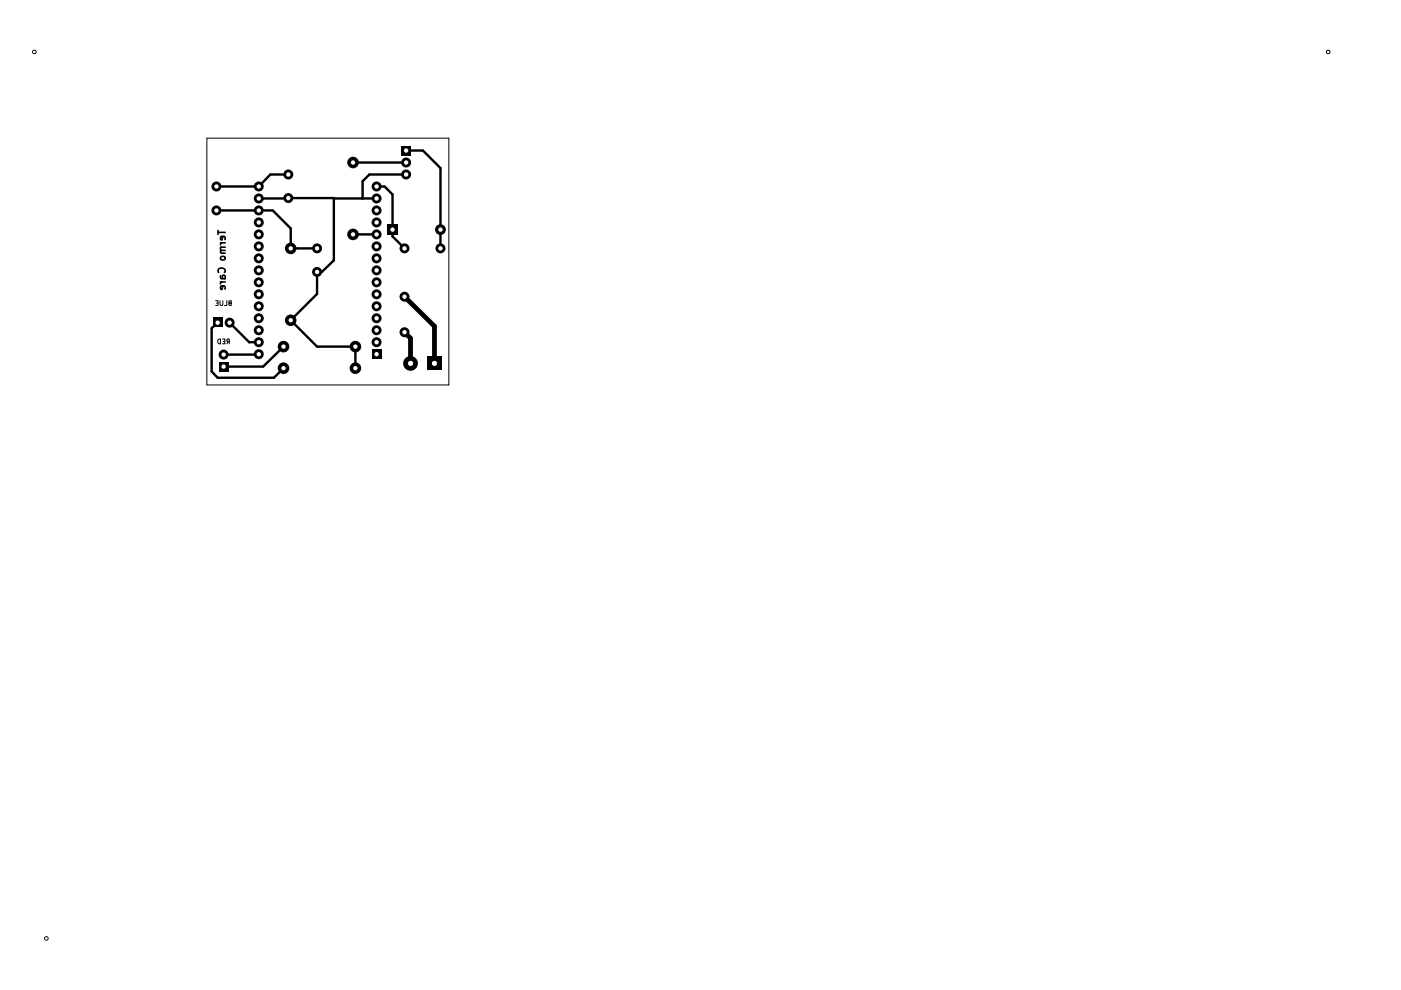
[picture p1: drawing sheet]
<svg xmlns="http://www.w3.org/2000/svg" width="297mm" height="210mm" viewBox="0 0 297 210" stroke-linecap="round" stroke-linejoin="round" font-family="sans-serif">
<g fill="none" stroke="#000" stroke-width=".21">
<path d="M43.9 29.3h51.3v52.3h-51.3zM45.7 63.8h.5v1h-.5M45.9 64.3h.3M46.3 72l.4-.1v1a.54 .54 0 0 1-.5-.3 .54 .54 0 0 1 .1-.6zM46.7 63.8v.8l.2 .2 .3-.2v-.8M47.2 71.9h.5v1h-.5M47.3 72.4h.4M48.1 63.8v1h-.5M48.4 72.4l-.3 .5M48.6 72.4h-.4l-.1-.4 .5-.1v1M48.7 64.3h-.2v.4l.5 .1v-1h-.3l-.2 .1 .2 .4h.3"/>
<circle cx="7.3" cy="11" r=".38"/>
<circle cx="281.6" cy="11" r=".38"/>
<circle cx="9.8" cy="199" r=".38"/>
</g>
<path d="M85.8 62.9l6.3 6.3v7.8M85.8 70.4l1.2 1.3v5.3" fill="none" stroke="#000" stroke-width="1"/>
<g fill="none" stroke="#000" stroke-width=".51">
<path d="M45.9 39.5h9M54.6 39.2l.3 .3M61.1 37h-3.8l-2.4 2.5M74.8 34.5h11.3M79.8 39.5h1.7l1.7 1.7v8.9l2.6 2.6M86.1 37h-7.8l-1.4 1.4v3.7M86.1 31.9h3.6l3.7 3.7v17.1M45.9 44.6h11.9l3.8 3.8v4.3h5.6M54.9 42.1l15.9-.1v13.2l-2.6 2.5h-1v4.6l-5.6 5.6 5.6 5.6h8.2v4.6M70.8 42.1h9M74.8 49.7h5M46.1 68.4l-1.2 1.2v9.1l1.2 1.4h12l2-2"/>
<path d="M48.7 68.4l4.1 4.2h2.1M54.9 75.1l-7.5 .1M60.1 73.5l-4.3 4.2h-8.4"/>
</g>
<g fill="#000">
<path d="M85.2 30.9h1.9v2h-1.9zM82.1 47.6h2.2v2.2h-2.2zM45.1 67.4h2.1v1.9h-2.1zM46.4 76.8h2v1.9h-2zM78.9 74.1h2v1.9h-2zM90.6 75.5h3v3h-3z"/>
<circle cx="45.9" cy="39.5" r="1.06"/>
<circle cx="45.9" cy="39.5" r=".25"/>
<circle cx="54.9" cy="39.5" r="1.06"/>
<circle cx="54.9" cy="39.5" r=".25"/>
<circle cx="61.1" cy="37" r="1.06"/>
<circle cx="74.8" cy="34.5" r="1.23"/>
<circle cx="79.8" cy="39.5" r="1.06"/>
<circle cx="86.1" cy="37" r="1.06"/>
<circle cx="86.1" cy="34.5" r="1.06"/>
<circle cx="45.9" cy="44.6" r="1.06"/>
<circle cx="45.9" cy="44.6" r=".25"/>
<circle cx="54.9" cy="44.6" r="1.06"/>
<circle cx="54.9" cy="49.7" r="1.06"/>
<circle cx="54.9" cy="57.3" r="1.06"/>
<circle cx="54.9" cy="52.2" r="1.06"/>
<circle cx="54.9" cy="54.8" r="1.06"/>
<circle cx="54.9" cy="42.1" r="1.06"/>
<circle cx="54.9" cy="47.2" r="1.06"/>
<circle cx="54.9" cy="59.9" r="1.06"/>
<circle cx="54.9" cy="44.6" r=".25"/>
<circle cx="61.1" cy="42" r="1.06"/>
<circle cx="61.6" cy="52.7" r="1.23"/>
<circle cx="61.6" cy="52.7" r=".25"/>
<circle cx="67.2" cy="57.7" r="1.06"/>
<circle cx="67.2" cy="52.7" r="1.06"/>
<circle cx="74.8" cy="49.7" r="1.23"/>
<circle cx="79.8" cy="57.3" r="1.06"/>
<circle cx="79.8" cy="44.6" r="1.06"/>
<circle cx="79.8" cy="49.7" r="1.06"/>
<circle cx="79.8" cy="42.1" r="1.06"/>
<circle cx="79.8" cy="59.9" r="1.06"/>
<circle cx="79.8" cy="47.2" r="1.06"/>
<circle cx="79.8" cy="52.2" r="1.06"/>
<circle cx="79.8" cy="54.8" r="1.06"/>
<circle cx="79.8" cy="49.7" r=".25"/>
<circle cx="85.8" cy="52.7" r="1.06"/>
<circle cx="93.4" cy="48.7" r="1.14"/>
<circle cx="93.4" cy="52.7" r="1.06"/>
<circle cx="93.4" cy="52.7" r=".25"/>
<circle cx="47.4" cy="75.2" r="1.06"/>
<circle cx="48.7" cy="68.4" r="1.06"/>
<circle cx="54.9" cy="75.1" r="1.06"/>
<circle cx="54.9" cy="62.4" r="1.06"/>
<circle cx="54.9" cy="70" r="1.06"/>
<circle cx="54.9" cy="64.9" r="1.06"/>
<circle cx="54.9" cy="67.5" r="1.06"/>
<circle cx="54.9" cy="72.6" r="1.06"/>
<circle cx="54.9" cy="72.6" r=".25"/>
<circle cx="60.1" cy="78.1" r="1.23"/>
<circle cx="60.1" cy="73.5" r="1.23"/>
<circle cx="61.6" cy="67.9" r="1.23"/>
<circle cx="75.4" cy="78.1" r="1.23"/>
<circle cx="75.4" cy="73.5" r="1.23"/>
<circle cx="79.8" cy="62.4" r="1.06"/>
<circle cx="79.8" cy="70" r="1.06"/>
<circle cx="79.8" cy="67.5" r="1.06"/>
<circle cx="79.8" cy="64.9" r="1.06"/>
<circle cx="79.8" cy="72.6" r="1.06"/>
<circle cx="85.8" cy="62.9" r="1.06"/>
<circle cx="85.8" cy="70.4" r="1.06"/>
<circle cx="87" cy="77" r="1.57"/>
</g>
<g fill="none" stroke="#000" stroke-width=".34">
<path d="M46.2 48.9v.8M46.2 49.3h1.6M46.4 57.7h-.1a.74 .74 0 0 1 .4-.9 .74 .74 0 0 1 1 .3l.1 .4-.2 .2M46.7 54.6l.3-.2h.4l.4 .2v.3l-.1 .1-.7 .1-.2-.1zM46.7 51.5h1.1M46.7 52.4h1.1M46.7 59.8h1.1M46.8 58.4l-.1 .4 .2 .3h.9M46.9 52.4l-.2 .3 .2 .4h.9M46.9 53.1l-.2 .2 .2 .4h.9M47 51.5l-.3 .4M47 59.8l-.3 .4"/>
<path d="M47.1 59.1l.2-.8 .5 .3-.1 .5M47.2 50.1l-.1 .8-.3-.1-.1-.4 .2-.3 .8 .1v.6M47.2 60.6l-.1 .8-.3-.1-.1-.4 .2-.3 .8 .1v.6"/>
</g>
<g fill="#fff">
<path d="M281.5 10.8l.3 .2-.1 .2-.3-.2z"/>
<path d="M7.2 10.8l.3 .2-.1 .2-.3-.2z"/>
<path d="M9.7 198.8l.3 .2-.1 .2-.3-.2z"/>
<circle cx="75.4" cy="78.1" r=".47"/>
<circle cx="79.8" cy="72.6" r=".47"/>
<circle cx="85.8" cy="70.4" r=".47"/>
<circle cx="75.4" cy="73.5" r=".47"/>
<circle cx="79.8" cy="70" r=".47"/>
<circle cx="92.1" cy="77" r=".55"/>
<circle cx="87" cy="77" r=".55"/>
<circle cx="79.8" cy="75.1" r=".47"/>
<circle cx="74.8" cy="34.5" r=".47"/>
<circle cx="86.1" cy="31.9" r=".47"/>
<circle cx="79.8" cy="39.5" r=".47"/>
<circle cx="86.1" cy="34.5" r=".47"/>
<circle cx="86.1" cy="37" r=".47"/>
<circle cx="79.8" cy="42.1" r=".47"/>
<circle cx="79.8" cy="62.4" r=".47"/>
<circle cx="79.8" cy="59.9" r=".47"/>
<circle cx="79.8" cy="64.9" r=".47"/>
<circle cx="85.8" cy="62.9" r=".47"/>
<circle cx="79.8" cy="67.5" r=".47"/>
<circle cx="79.8" cy="47.2" r=".47"/>
<circle cx="79.8" cy="44.6" r=".47"/>
<circle cx="74.8" cy="49.7" r=".47"/>
<circle cx="79.8" cy="49.7" r=".47"/>
<circle cx="79.8" cy="52.2" r=".47"/>
<circle cx="93.4" cy="52.7" r=".47"/>
<circle cx="93.4" cy="48.7" r=".47"/>
<circle cx="79.8" cy="57.3" r=".47"/>
<circle cx="85.8" cy="52.7" r=".47"/>
<circle cx="79.8" cy="54.8" r=".47"/>
<circle cx="83.2" cy="48.7" r=".47"/>
<circle cx="45.9" cy="44.6" r=".47"/>
<circle cx="54.9" cy="47.2" r=".47"/>
<circle cx="54.9" cy="44.6" r=".47"/>
<circle cx="54.9" cy="42.1" r=".47"/>
<circle cx="61.1" cy="37" r=".47"/>
<circle cx="45.9" cy="39.5" r=".47"/>
<circle cx="61.1" cy="42" r=".47"/>
<circle cx="54.9" cy="39.5" r=".47"/>
<circle cx="54.9" cy="57.3" r=".47"/>
<circle cx="54.9" cy="54.8" r=".47"/>
<circle cx="54.9" cy="62.4" r=".47"/>
<circle cx="54.9" cy="59.9" r=".47"/>
<circle cx="54.9" cy="64.9" r=".47"/>
<circle cx="54.9" cy="70" r=".47"/>
<circle cx="61.6" cy="67.9" r=".47"/>
<circle cx="60.1" cy="78.1" r=".47"/>
<circle cx="60.1" cy="73.5" r=".47"/>
<circle cx="54.9" cy="67.5" r=".47"/>
<circle cx="54.9" cy="52.2" r=".47"/>
<circle cx="61.6" cy="52.7" r=".47"/>
<circle cx="67.2" cy="52.7" r=".47"/>
<circle cx="67.2" cy="57.7" r=".47"/>
<circle cx="54.9" cy="49.7" r=".47"/>
<circle cx="54.9" cy="72.6" r=".47"/>
<circle cx="54.9" cy="75.1" r=".47"/>
<circle cx="48.7" cy="68.4" r=".47"/>
<circle cx="47.4" cy="77.7" r=".47"/>
<circle cx="47.4" cy="75.2" r=".47"/>
<circle cx="46.1" cy="68.4" r=".47"/>
</g>
</svg>
